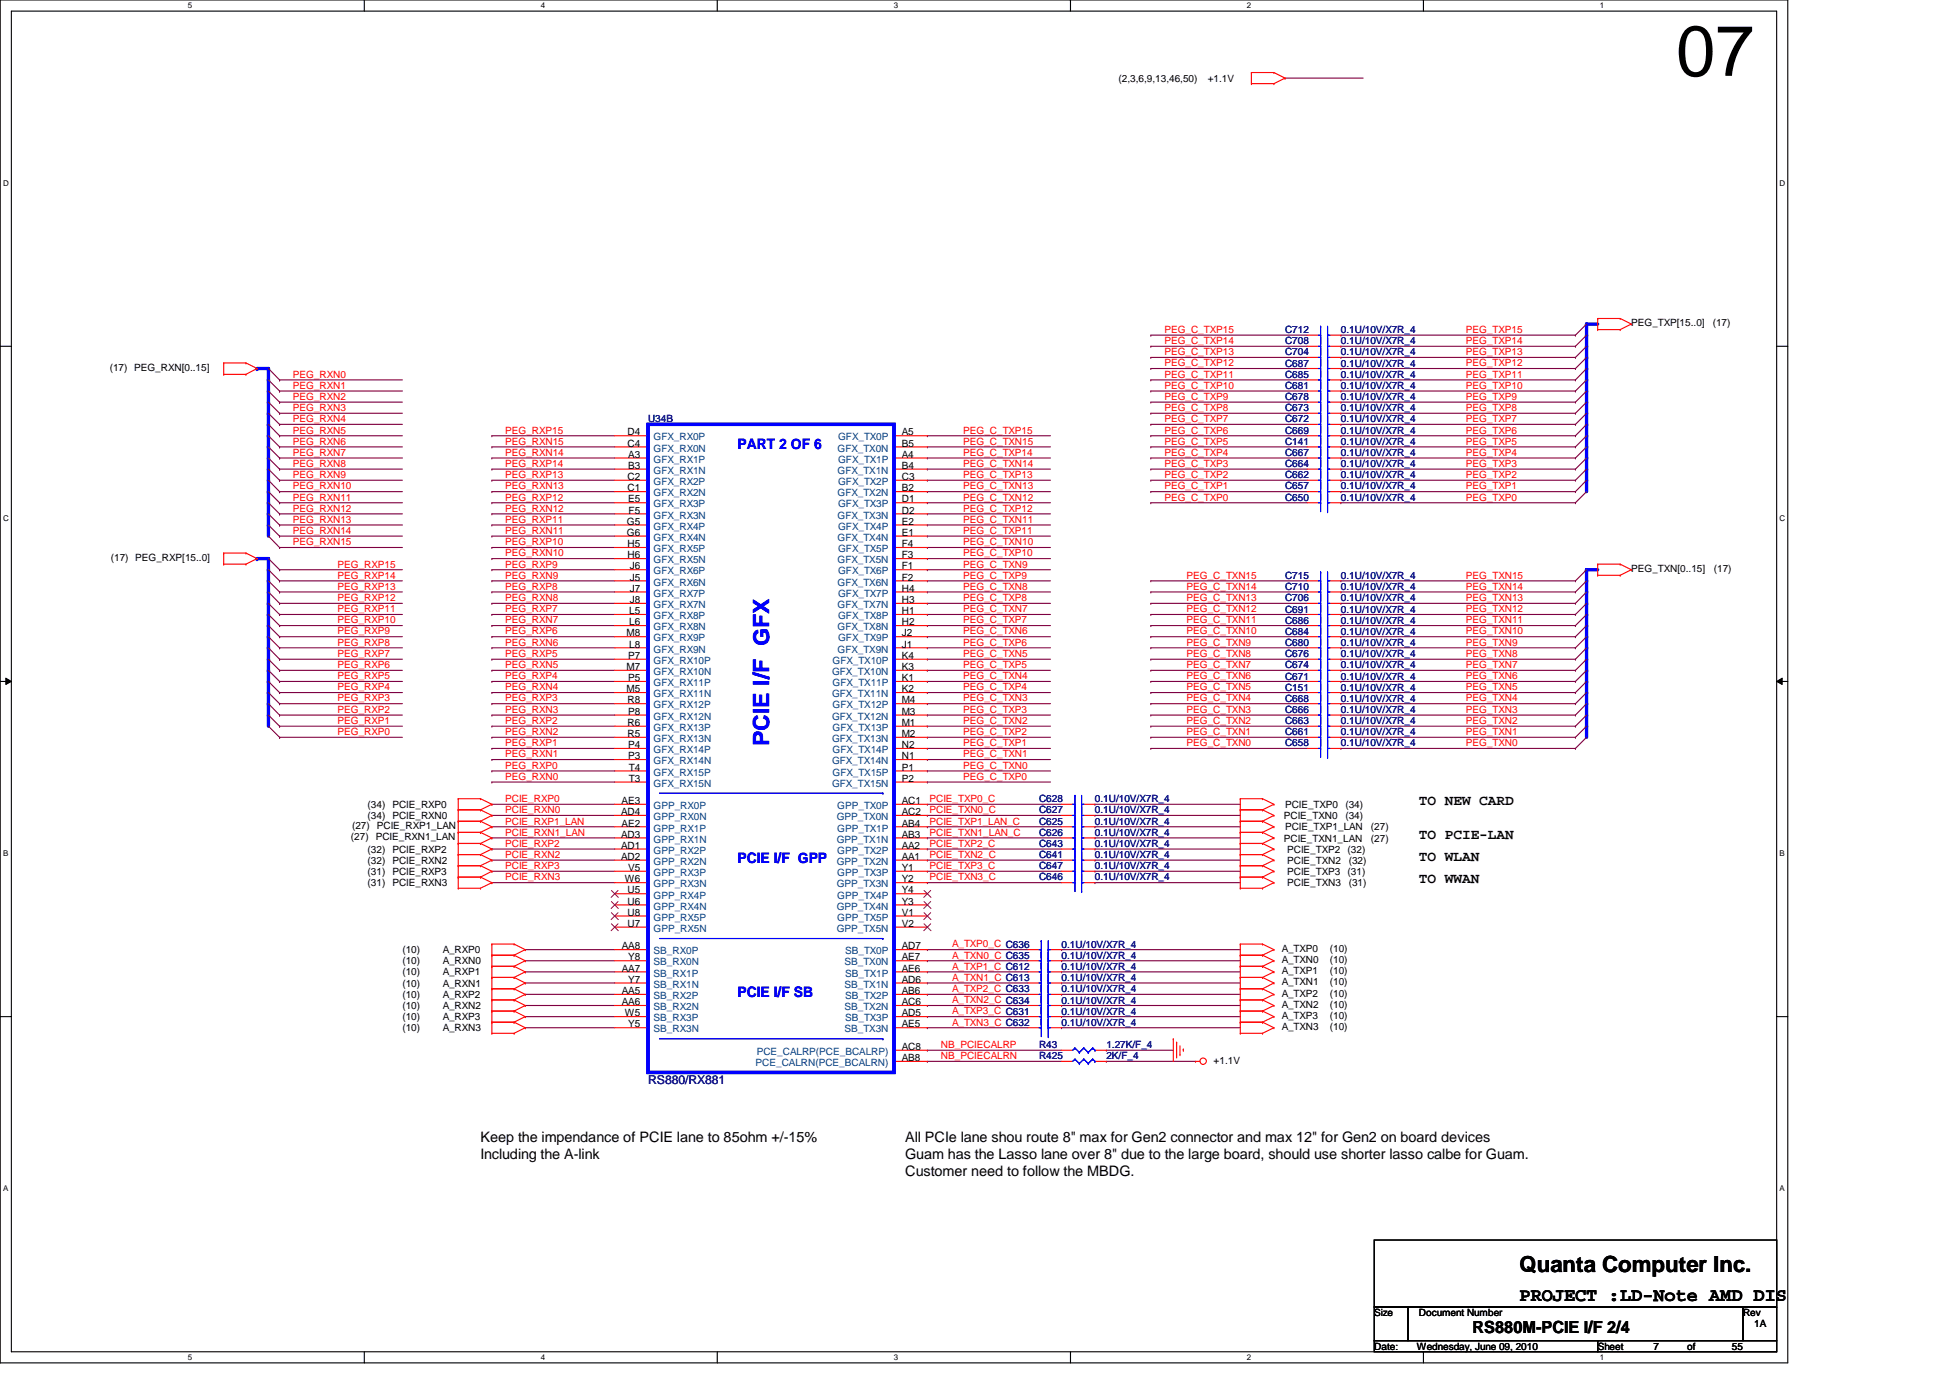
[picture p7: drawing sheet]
<svg xmlns="http://www.w3.org/2000/svg" width="297mm" height="210mm" viewBox="0 0 297 210" stroke-linecap="round" stroke-linejoin="round" font-family="sans-serif">
<defs><g id="words">
<text font-size="10.9" x="255.3" y="11.6">07</text>
<text font-size="3.4" fill="#00f" x="117.2" y="113.7" transform="rotate(-90 117.2 113.7)">PCIE I/F GFX</text>
<text font-size="3.4" x="231.5" y="193.8">Quanta Computer Inc.</text>
<text font-size="2.9" x="231.5" y="198.1">PROJECT :LD-Note AMD DIS</text>
<text font-size="2.5" x="224.3" y="203">RS880M-PCIE I/F 2/4</text>
<g font-size="2.2" fill="#00f">
<text x="112.3" y="68.5">PART 2 OF 6</text>
<text x="112.3" y="131.4">PCIE I/F GPP</text>
<text x="112.3" y="151.8">PCIE I/F SB</text>
</g>
<g font-size="2.2">
<text x="216.2" y="122.6">TO NEW CARD</text>
<text x="216.2" y="131.1">TO WLAN</text>
<text x="216.2" y="127.8">TO PCIE-LAN</text>
<text x="216.2" y="134.5">TO WWAN</text>
<text x="73.2" y="173.9">Keep the impendance of PCIE lane to 85ohm +/-15%</text>
<text x="137.9" y="173.9">All PCIe lane shou route 8&quot; max for Gen2 connector and max 12&quot; for Gen2 on board devices</text>
<text x="73.2" y="176.5">Including the A-link</text>
<text x="137.9" y="176.5">Guam has the Lasso lane over 8&quot; due to the large board, should use shorter lasso calbe for Guam.</text>
<text x="137.9" y="179.2">Customer need to follow the MBDG.</text>
</g>
<text font-size="1.9" fill="#000080" x="98.7" y="165.1">RS880/RX881</text>
<g font-size="1.5">
<text x="170.4" y="12.4">(2,3,6,9,13,46,50)</text>
<text x="184" y="12.4">+1.1V</text>
<text x="248.5" y="49.7">PEG_TXP[15..0]</text>
<text x="260.9" y="49.7">(17)</text>
<text x="16.7" y="56.5">(17) PEG_RXN[0..15]</text>
<text x="95.6" y="66.3">D4</text>
<text x="95.6" y="68">C4</text>
<text x="95.7" y="71.4">B3</text>
<text x="95.7" y="69.7">A3</text>
<text x="137.4" y="66.3">A5</text>
<text x="137.4" y="68">B5</text>
<text x="137.4" y="69.7">A4</text>
<text x="137.4" y="71.4">B4</text>
<text x="95.6" y="73.1">C2</text>
<text x="95.6" y="74.8">C1</text>
<text x="95.7" y="76.5">E5</text>
<text x="137.4" y="73.1">C3</text>
<text x="137.4" y="74.8">B2</text>
<text x="137.4" y="76.5">D1</text>
<text x="95.5" y="79.9">G5</text>
<text x="95.5" y="81.6">G6</text>
<text x="95.6" y="83.4">H5</text>
<text x="95.8" y="78.2">F5</text>
<text x="137.4" y="78.2">D2</text>
<text x="137.4" y="79.9">E2</text>
<text x="137.4" y="81.6">E1</text>
<text x="137.4" y="83.4">F4</text>
<text x="16.9" y="85.5">(17) PEG_RXP[15..0]</text>
<text x="95.6" y="85">H6</text>
<text x="95.9" y="86.7">J6</text>
<text x="95.9" y="88.4">J5</text>
<text x="137.4" y="85">F3</text>
<text x="137.4" y="86.7">F1</text>
<text x="137.4" y="88.4">F2</text>
<text x="248.5" y="87.2">PEG_TXN[0..15]</text>
<text x="261.1" y="87.2">(17)</text>
<text x="95.8" y="93.6">L5</text>
<text x="95.8" y="95.2">L6</text>
<text x="95.9" y="90.1">J7</text>
<text x="95.9" y="91.9">J8</text>
<text x="137.4" y="90.1">H4</text>
<text x="137.4" y="91.9">H3</text>
<text x="137.4" y="93.6">H1</text>
<text x="137.4" y="95.2">H2</text>
<text x="95.5" y="96.9">M8</text>
<text x="95.7" y="100.4">P7</text>
<text x="95.8" y="98.6">L8</text>
<text x="137.4" y="96.9">J2</text>
<text x="137.4" y="98.6">J1</text>
<text x="137.4" y="100.4">K4</text>
<text x="95.5" y="102.1">M7</text>
<text x="95.5" y="105.5">M5</text>
<text x="95.6" y="107.1">R8</text>
<text x="95.7" y="103.8">P5</text>
<text x="137.4" y="102.1">K3</text>
<text x="137.4" y="103.8">K1</text>
<text x="137.4" y="105.5">K2</text>
<text x="137.4" y="107.1">M4</text>
<text x="95.6" y="110.6">R6</text>
<text x="95.6" y="112.3">R5</text>
<text x="95.7" y="108.9">P8</text>
<text x="95.7" y="114">P4</text>
<text x="137.4" y="108.9">M3</text>
<text x="137.4" y="110.6">M1</text>
<text x="137.4" y="112.3">M2</text>
<text x="137.4" y="114">N2</text>
<text x="95.7" y="115.7">P3</text>
<text x="95.8" y="117.4">T4</text>
<text x="95.8" y="119.1">T3</text>
<text x="137.4" y="115.7">N1</text>
<text x="137.4" y="117.4">P1</text>
<text x="137.4" y="119.1">P2</text>
<text x="56" y="124.8">(34) PCIE_RXN0</text>
<text x="56" y="123.1">(34) PCIE_RXP0</text>
<text x="94.6" y="124.2">AD4</text>
<text x="94.7" y="122.5">AE3</text>
<text x="94.7" y="125.9">AE2</text>
<text x="137.4" y="122.5">AC1</text>
<text x="137.4" y="124.2">AC2</text>
<text x="137.4" y="125.9">AB4</text>
<text x="195.6" y="124.8">PCIE_TXN0</text>
<text x="195.7" y="123.1">PCIE_TXP0</text>
<text x="204.9" y="124.8">(34)</text>
<text x="204.9" y="123.1">(34)</text>
<text x="53.5" y="128">(27) PCIE_RXN1_LAN</text>
<text x="53.6" y="126.3">(27) PCIE_RXP1_LAN</text>
<text x="56" y="131.6">(32) PCIE_RXN2</text>
<text x="56" y="129.9">(32) PCIE_RXP2</text>
<text x="94.6" y="129.3">AD1</text>
<text x="94.6" y="131">AD2</text>
<text x="94.6" y="127.6">AD3</text>
<text x="137.4" y="129.3">AA2</text>
<text x="137.4" y="131">AA1</text>
<text x="137.4" y="127.6">AB3</text>
<text x="195.6" y="128.2">PCIE_TXN1_LAN</text>
<text x="195.7" y="126.5">PCIE_TXP1_LAN</text>
<text x="196.1" y="129.9">PCIE_TXP2</text>
<text x="196.1" y="131.6">PCIE_TXN2</text>
<text x="205.3" y="129.9">(32)</text>
<text x="205.4" y="131.6">(32)</text>
<text x="208.8" y="126.5">(27)</text>
<text x="208.8" y="128.2">(27)</text>
<text x="56" y="135">(31) PCIE_RXN3</text>
<text x="56" y="133.3">(31) PCIE_RXP3</text>
<text x="95.2" y="134.4">W6</text>
<text x="95.6" y="136.1">U5</text>
<text x="95.6" y="137.8">U6</text>
<text x="95.7" y="132.7">V5</text>
<text x="137.4" y="132.7">Y1</text>
<text x="137.4" y="134.4">Y2</text>
<text x="137.4" y="136.1">Y4</text>
<text x="137.4" y="137.8">Y3</text>
<text x="196.1" y="133.3">PCIE_TXP3</text>
<text x="196.1" y="135">PCIE_TXN3</text>
<text x="205.3" y="133.3">(31)</text>
<text x="205.4" y="135">(31)</text>
<text x="95.6" y="139.5">U8</text>
<text x="95.6" y="141.2">U7</text>
<text x="137.4" y="139.5">V1</text>
<text x="137.4" y="141.2">V2</text>
<text x="61.3" y="145.2">(10)</text>
<text x="61.3" y="146.9">(10)</text>
<text x="61.3" y="148.6">(10)</text>
<text x="67.4" y="145.2">A_RXP0</text>
<text x="67.4" y="146.9">A_RXN0</text>
<text x="67.4" y="148.6">A_RXP1</text>
<text x="94.7" y="144.6">AA8</text>
<text x="94.7" y="148">AA7</text>
<text x="95.7" y="146.3">Y8</text>
<text x="95.7" y="149.7">Y7</text>
<text x="137.4" y="144.6">AD7</text>
<text x="137.4" y="146.3">AE7</text>
<text x="137.4" y="148">AE6</text>
<text x="137.4" y="149.7">AD6</text>
<text x="195.2" y="148.4">A_TXP1</text>
<text x="195.2" y="146.7">A_TXN0</text>
<text x="195.2" y="145">A_TXP0</text>
<text x="202.6" y="148.4">(10)</text>
<text x="202.6" y="146.7">(10)</text>
<text x="202.6" y="145">(10)</text>
<text x="61.3" y="150.3">(10)</text>
<text x="61.3" y="152">(10)</text>
<text x="61.3" y="153.7">(10)</text>
<text x="61.3" y="155.4">(10)</text>
<text x="67.4" y="150.3">A_RXN1</text>
<text x="67.4" y="152">A_RXP2</text>
<text x="67.4" y="153.7">A_RXN2</text>
<text x="67.4" y="155.4">A_RXP3</text>
<text x="94.7" y="151.4">AA5</text>
<text x="94.7" y="153.1">AA6</text>
<text x="95.2" y="154.8">W5</text>
<text x="137.4" y="154.8">AD5</text>
<text x="137.4" y="153.1">AC6</text>
<text x="137.4" y="151.4">AB6</text>
<text x="195.2" y="150.1">A_TXN1</text>
<text x="195.2" y="153.5">A_TXN2</text>
<text x="195.2" y="151.8">A_TXP2</text>
<text x="195.2" y="155.2">A_TXP3</text>
<text x="202.6" y="150.1">(10)</text>
<text x="202.6" y="153.5">(10)</text>
<text x="202.6" y="151.8">(10)</text>
<text x="202.6" y="155.2">(10)</text>
<text x="61.3" y="157.1">(10)</text>
<text x="67.4" y="157.1">A_RXN3</text>
<text x="95.7" y="156.5">Y5</text>
<text x="137.4" y="156.5">AE5</text>
<text x="137.4" y="159.9">AC8</text>
<text x="137.4" y="161.6">AB8</text>
<text x="195.2" y="156.9">A_TXN3</text>
<text x="202.6" y="156.9">(10)</text>
<text x="184.9" y="162.1">+1.1V</text>
<text x="209.3" y="200.5">Size</text>
<text x="216.2" y="200.5">Document Number</text>
<text x="265.5" y="200.5">Rev</text>
<text x="267.2" y="202.2">1A</text>
<text x="209.3" y="205.6">Date:</text>
<text x="215.8" y="205.6">Wednesday, June 09, 2010</text>
<text x="243.4" y="205.6">Sheet</text>
<text x="251.9" y="205.6">7</text>
<text x="257" y="205.6">of</text>
<text x="263.8" y="205.6">55</text>
</g>
<g font-size="1.5" fill="#f00">
<text x="177.4" y="50.7">PEG_C_TXP15</text>
<text x="177.4" y="52.4">PEG_C_TXP14</text>
<text x="223.3" y="52.4">PEG_TXP14</text>
<text x="223.3" y="50.7">PEG_TXP15</text>
<text x="44.6" y="57.5">PEG_RXN0</text>
<text x="44.6" y="59.2">PEG_RXN1</text>
<text x="177.4" y="55.8">PEG_C_TXP12</text>
<text x="177.4" y="54.1">PEG_C_TXP13</text>
<text x="177.4" y="57.5">PEG_C_TXP11</text>
<text x="177.4" y="59.2">PEG_C_TXP10</text>
<text x="223.3" y="55.8">PEG_TXP12</text>
<text x="223.3" y="54.1">PEG_TXP13</text>
<text x="223.3" y="59.2">PEG_TXP10</text>
<text x="223.3" y="57.5">PEG_TXP11</text>
<text x="44.6" y="64.3">PEG_RXN4</text>
<text x="44.6" y="60.9">PEG_RXN2</text>
<text x="44.6" y="62.6">PEG_RXN3</text>
<text x="177.4" y="60.9">PEG_C_TXP9</text>
<text x="177.4" y="62.6">PEG_C_TXP8</text>
<text x="177.4" y="64.3">PEG_C_TXP7</text>
<text x="223.3" y="64.3">PEG_TXP7</text>
<text x="223.3" y="62.6">PEG_TXP8</text>
<text x="223.3" y="60.9">PEG_TXP9</text>
<text x="44.6" y="66">PEG_RXN5</text>
<text x="44.6" y="69.4">PEG_RXN7</text>
<text x="44.6" y="67.7">PEG_RXN6</text>
<text x="44.6" y="71.1">PEG_RXN8</text>
<text x="77" y="69.4">PEG_RXN14</text>
<text x="77" y="66">PEG_RXP15</text>
<text x="77" y="67.7">PEG_RXN15</text>
<text x="77" y="71.1">PEG_RXP14</text>
<text x="146.7" y="69.4">PEG_C_TXP14</text>
<text x="146.7" y="66">PEG_C_TXP15</text>
<text x="146.7" y="71.1">PEG_C_TXN14</text>
<text x="146.7" y="67.7">PEG_C_TXN15</text>
<text x="177.4" y="66">PEG_C_TXP6</text>
<text x="177.4" y="71.1">PEG_C_TXP3</text>
<text x="177.4" y="67.7">PEG_C_TXP5</text>
<text x="177.4" y="69.4">PEG_C_TXP4</text>
<text x="223.3" y="71.1">PEG_TXP3</text>
<text x="223.3" y="69.4">PEG_TXP4</text>
<text x="223.3" y="67.7">PEG_TXP5</text>
<text x="223.3" y="66">PEG_TXP6</text>
<text x="44.6" y="77.9">PEG_RXN12</text>
<text x="44.6" y="72.8">PEG_RXN9</text>
<text x="44.6" y="76.2">PEG_RXN11</text>
<text x="44.6" y="74.5">PEG_RXN10</text>
<text x="77" y="76.2">PEG_RXP12</text>
<text x="77" y="72.8">PEG_RXP13</text>
<text x="77" y="74.5">PEG_RXN13</text>
<text x="77" y="77.9">PEG_RXN12</text>
<text x="146.7" y="76.2">PEG_C_TXN12</text>
<text x="146.7" y="72.8">PEG_C_TXP13</text>
<text x="146.7" y="77.9">PEG_C_TXP12</text>
<text x="146.7" y="74.5">PEG_C_TXN13</text>
<text x="177.4" y="76.2">PEG_C_TXP0</text>
<text x="177.4" y="72.8">PEG_C_TXP2</text>
<text x="177.4" y="74.5">PEG_C_TXP1</text>
<text x="223.3" y="74.5">PEG_TXP1</text>
<text x="223.3" y="72.8">PEG_TXP2</text>
<text x="223.3" y="76.2">PEG_TXP0</text>
<text x="44.6" y="79.6">PEG_RXN13</text>
<text x="44.6" y="81.3">PEG_RXN14</text>
<text x="44.6" y="83.1">PEG_RXN15</text>
<text x="77" y="83.1">PEG_RXP10</text>
<text x="77" y="79.6">PEG_RXP11</text>
<text x="77" y="81.3">PEG_RXN11</text>
<text x="146.7" y="83.1">PEG_C_TXN10</text>
<text x="146.7" y="79.6">PEG_C_TXN11</text>
<text x="146.7" y="81.3">PEG_C_TXP11</text>
<text x="51.4" y="88.1">PEG_RXP14</text>
<text x="51.4" y="89.8">PEG_RXP13</text>
<text x="51.4" y="86.4">PEG_RXP15</text>
<text x="77" y="86.4">PEG_RXP9</text>
<text x="77" y="89.8">PEG_RXP8</text>
<text x="77" y="84.8">PEG_RXN10</text>
<text x="77" y="88.1">PEG_RXN9</text>
<text x="146.7" y="86.4">PEG_C_TXN9</text>
<text x="146.7" y="89.8">PEG_C_TXN8</text>
<text x="146.7" y="88.1">PEG_C_TXP9</text>
<text x="146.7" y="84.8">PEG_C_TXP10</text>
<text x="180.8" y="89.8">PEG_C_TXN14</text>
<text x="180.8" y="88.1">PEG_C_TXN15</text>
<text x="223.3" y="89.8">PEG_TXN14</text>
<text x="223.3" y="88.1">PEG_TXN15</text>
<text x="51.4" y="95">PEG_RXP10</text>
<text x="51.4" y="93.3">PEG_RXP11</text>
<text x="51.4" y="91.6">PEG_RXP12</text>
<text x="77" y="93.3">PEG_RXP7</text>
<text x="77" y="91.6">PEG_RXN8</text>
<text x="77" y="95">PEG_RXN7</text>
<text x="146.7" y="93.3">PEG_C_TXN7</text>
<text x="146.7" y="95">PEG_C_TXP7</text>
<text x="146.7" y="91.6">PEG_C_TXP8</text>
<text x="180.8" y="93.3">PEG_C_TXN12</text>
<text x="180.8" y="91.6">PEG_C_TXN13</text>
<text x="180.8" y="95">PEG_C_TXN11</text>
<text x="223.3" y="91.6">PEG_TXN13</text>
<text x="223.3" y="95">PEG_TXN11</text>
<text x="223.3" y="93.3">PEG_TXN12</text>
<text x="51.4" y="96.6">PEG_RXP9</text>
<text x="51.4" y="101.8">PEG_RXP6</text>
<text x="51.4" y="100.1">PEG_RXP7</text>
<text x="51.4" y="98.3">PEG_RXP8</text>
<text x="77" y="100.1">PEG_RXP5</text>
<text x="77" y="96.6">PEG_RXP6</text>
<text x="77" y="98.3">PEG_RXN6</text>
<text x="77" y="101.8">PEG_RXN5</text>
<text x="146.7" y="100.1">PEG_C_TXN5</text>
<text x="146.7" y="96.6">PEG_C_TXN6</text>
<text x="146.7" y="101.8">PEG_C_TXP5</text>
<text x="146.7" y="98.3">PEG_C_TXP6</text>
<text x="180.8" y="98.3">PEG_C_TXN9</text>
<text x="180.8" y="101.8">PEG_C_TXN7</text>
<text x="180.8" y="100.1">PEG_C_TXN8</text>
<text x="180.8" y="96.6">PEG_C_TXN10</text>
<text x="223.3" y="98.3">PEG_TXN9</text>
<text x="223.3" y="96.6">PEG_TXN10</text>
<text x="223.3" y="101.8">PEG_TXN7</text>
<text x="223.3" y="100.1">PEG_TXN8</text>
<text x="51.4" y="106.8">PEG_RXP3</text>
<text x="51.4" y="105.2">PEG_RXP4</text>
<text x="51.4" y="103.5">PEG_RXP5</text>
<text x="77" y="106.8">PEG_RXP3</text>
<text x="77" y="103.5">PEG_RXP4</text>
<text x="77" y="105.2">PEG_RXN4</text>
<text x="146.7" y="106.8">PEG_C_TXN3</text>
<text x="146.7" y="103.5">PEG_C_TXN4</text>
<text x="146.7" y="105.2">PEG_C_TXP4</text>
<text x="180.8" y="103.5">PEG_C_TXN6</text>
<text x="180.8" y="105.2">PEG_C_TXN5</text>
<text x="180.8" y="106.8">PEG_C_TXN4</text>
<text x="223.3" y="103.5">PEG_TXN6</text>
<text x="223.3" y="106.8">PEG_TXN4</text>
<text x="223.3" y="105.2">PEG_TXN5</text>
<text x="51.4" y="112">PEG_RXP0</text>
<text x="51.4" y="110.3">PEG_RXP1</text>
<text x="51.4" y="108.6">PEG_RXP2</text>
<text x="77" y="113.7">PEG_RXP1</text>
<text x="77" y="110.3">PEG_RXP2</text>
<text x="77" y="112">PEG_RXN2</text>
<text x="77" y="108.6">PEG_RXN3</text>
<text x="146.7" y="113.7">PEG_C_TXP1</text>
<text x="146.7" y="110.3">PEG_C_TXN2</text>
<text x="146.7" y="112">PEG_C_TXP2</text>
<text x="146.7" y="108.6">PEG_C_TXP3</text>
<text x="180.8" y="113.7">PEG_C_TXN0</text>
<text x="180.8" y="108.6">PEG_C_TXN3</text>
<text x="180.8" y="110.3">PEG_C_TXN2</text>
<text x="180.8" y="112">PEG_C_TXN1</text>
<text x="223.3" y="112">PEG_TXN1</text>
<text x="223.3" y="113.7">PEG_TXN0</text>
<text x="223.3" y="108.6">PEG_TXN3</text>
<text x="223.3" y="110.3">PEG_TXN2</text>
<text x="77" y="117.1">PEG_RXP0</text>
<text x="77" y="115.4">PEG_RXN1</text>
<text x="77" y="118.8">PEG_RXN0</text>
<text x="146.7" y="117.1">PEG_C_TXN0</text>
<text x="146.7" y="118.8">PEG_C_TXP0</text>
<text x="146.7" y="115.4">PEG_C_TXN1</text>
<text x="77" y="125.6">PCIE_RXP1_LAN</text>
<text x="77" y="123.9">PCIE_RXN0</text>
<text x="77" y="122.2">PCIE_RXP0</text>
<text x="141.6" y="125.6">PCIE_TXP1_LAN_C</text>
<text x="141.6" y="123.9">PCIE_TXN0_C</text>
<text x="141.6" y="122.2">PCIE_TXP0_C</text>
<text x="77" y="127.3">PCIE_RXN1_LAN</text>
<text x="77" y="129">PCIE_RXP2</text>
<text x="77" y="130.7">PCIE_RXN2</text>
<text x="141.6" y="127.3">PCIE_TXN1_LAN_C</text>
<text x="141.6" y="130.7">PCIE_TXN2_C</text>
<text x="141.6" y="129">PCIE_TXP2_C</text>
<text x="77" y="132.4">PCIE_RXP3</text>
<text x="77" y="134.1">PCIE_RXN3</text>
<text x="141.6" y="134.1">PCIE_TXN3_C</text>
<text x="141.6" y="132.4">PCIE_TXP3_C</text>
<text x="145" y="146">A_TXN0_C C635</text>
<text x="145" y="144.3">A_TXP0_C C636</text>
<text x="145" y="147.7">A_TXP1_C C612</text>
<text x="145" y="149.4">A_TXN1_C C613</text>
<text x="145" y="154.5">A_TXP3_C C631</text>
<text x="145" y="152.8">A_TXN2_C C634</text>
<text x="145" y="151.1">A_TXP2_C C633</text>
<text x="143.3" y="161.3">NB_PCIECALRN</text>
<text x="143.3" y="159.6">NB_PCIECALRP</text>
<text x="145" y="156.2">A_TXN3_C C632</text>
</g>
<g font-size="1.5" fill="#000080">
<text x="195.7" y="50.8">C712</text>
<text x="195.7" y="52.5">C708</text>
<text x="204.3" y="50.8">0.1U/10V/X7R_4</text>
<text x="204.3" y="52.5">0.1U/10V/X7R_4</text>
<text x="195.7" y="55.8">C687</text>
<text x="195.7" y="54.1">C704</text>
<text x="195.7" y="59.3">C681</text>
<text x="195.7" y="57.5">C685</text>
<text x="204.3" y="55.8">0.1U/10V/X7R_4</text>
<text x="204.3" y="54.1">0.1U/10V/X7R_4</text>
<text x="204.3" y="59.3">0.1U/10V/X7R_4</text>
<text x="204.3" y="57.5">0.1U/10V/X7R_4</text>
<text x="98.7" y="64.3">U34B</text>
<text x="195.7" y="61">C678</text>
<text x="195.7" y="64.3">C672</text>
<text x="195.7" y="62.7">C673</text>
<text x="204.3" y="61">0.1U/10V/X7R_4</text>
<text x="204.3" y="64.3">0.1U/10V/X7R_4</text>
<text x="204.3" y="62.7">0.1U/10V/X7R_4</text>
<text x="195.7" y="71.2">C664</text>
<text x="195.7" y="66">C669</text>
<text x="195.7" y="69.5">C667</text>
<text x="195.7" y="67.8">C141</text>
<text x="204.3" y="71.2">0.1U/10V/X7R_4</text>
<text x="204.3" y="66">0.1U/10V/X7R_4</text>
<text x="204.3" y="69.5">0.1U/10V/X7R_4</text>
<text x="204.3" y="67.8">0.1U/10V/X7R_4</text>
<text x="195.7" y="76.3">C650</text>
<text x="195.7" y="74.5">C657</text>
<text x="195.7" y="72.9">C662</text>
<text x="204.3" y="76.3">0.1U/10V/X7R_4</text>
<text x="204.3" y="74.5">0.1U/10V/X7R_4</text>
<text x="204.3" y="72.9">0.1U/10V/X7R_4</text>
<text x="195.7" y="88.2">C715</text>
<text x="195.7" y="89.9">C710</text>
<text x="204.3" y="88.2">0.1U/10V/X7R_4</text>
<text x="204.3" y="89.9">0.1U/10V/X7R_4</text>
<text x="195.7" y="93.3">C691</text>
<text x="195.7" y="91.6">C706</text>
<text x="195.7" y="95">C686</text>
<text x="204.3" y="93.3">0.1U/10V/X7R_4</text>
<text x="204.3" y="91.6">0.1U/10V/X7R_4</text>
<text x="204.3" y="95">0.1U/10V/X7R_4</text>
<text x="195.7" y="96.7">C684</text>
<text x="195.7" y="100.1">C676</text>
<text x="195.7" y="98.4">C680</text>
<text x="195.7" y="101.8">C674</text>
<text x="204.3" y="96.7">0.1U/10V/X7R_4</text>
<text x="204.3" y="100.1">0.1U/10V/X7R_4</text>
<text x="204.3" y="98.4">0.1U/10V/X7R_4</text>
<text x="204.3" y="101.8">0.1U/10V/X7R_4</text>
<text x="195.7" y="105.2">C151</text>
<text x="195.7" y="103.5">C671</text>
<text x="195.7" y="106.9">C668</text>
<text x="204.3" y="105.2">0.1U/10V/X7R_4</text>
<text x="204.3" y="103.5">0.1U/10V/X7R_4</text>
<text x="204.3" y="106.9">0.1U/10V/X7R_4</text>
<text x="195.7" y="108.6">C666</text>
<text x="195.7" y="110.3">C663</text>
<text x="195.7" y="113.7">C658</text>
<text x="195.7" y="112">C661</text>
<text x="204.3" y="108.6">0.1U/10V/X7R_4</text>
<text x="204.3" y="110.3">0.1U/10V/X7R_4</text>
<text x="204.3" y="113.7">0.1U/10V/X7R_4</text>
<text x="204.3" y="112">0.1U/10V/X7R_4</text>
<text x="158.3" y="123.9">C627</text>
<text x="158.3" y="122.2">C628</text>
<text x="158.3" y="125.6">C625</text>
<text x="166.8" y="123.9">0.1U/10V/X7R_4</text>
<text x="166.8" y="122.2">0.1U/10V/X7R_4</text>
<text x="166.8" y="125.6">0.1U/10V/X7R_4</text>
<text x="158.3" y="130.7">C641</text>
<text x="158.3" y="129">C643</text>
<text x="158.3" y="127.3">C626</text>
<text x="166.8" y="130.7">0.1U/10V/X7R_4</text>
<text x="166.8" y="129">0.1U/10V/X7R_4</text>
<text x="166.8" y="127.3">0.1U/10V/X7R_4</text>
<text x="158.3" y="132.4">C647</text>
<text x="158.3" y="134.1">C646</text>
<text x="166.8" y="132.4">0.1U/10V/X7R_4</text>
<text x="166.8" y="134.1">0.1U/10V/X7R_4</text>
<text x="161.7" y="149.4">0.1U/10V/X7R_4</text>
<text x="161.7" y="146">0.1U/10V/X7R_4</text>
<text x="161.7" y="147.7">0.1U/10V/X7R_4</text>
<text x="161.7" y="144.4">0.1U/10V/X7R_4</text>
<text x="161.7" y="151.1">0.1U/10V/X7R_4</text>
<text x="161.7" y="154.6">0.1U/10V/X7R_4</text>
<text x="161.7" y="152.9">0.1U/10V/X7R_4</text>
<text x="158.3" y="161.4">R425</text>
<text x="158.3" y="159.6">R43</text>
<text x="161.7" y="156.3">0.1U/10V/X7R_4</text>
<text x="168.5" y="161.4">2K/F_4</text>
<text x="168.5" y="159.6">1.27K/F_4</text>
</g>
<g font-size="1.5" fill="#004080">
<text x="99.6" y="67.1">GFX_RX0P</text>
<text x="99.6" y="68.8">GFX_RX0N</text>
<text x="99.6" y="70.5">GFX_RX1P</text>
<text x="127.6" y="68.8">GFX_TX0N</text>
<text x="127.7" y="67.1">GFX_TX0P</text>
<text x="127.7" y="70.5">GFX_TX1P</text>
<text x="99.6" y="72.2">GFX_RX1N</text>
<text x="99.6" y="73.9">GFX_RX2P</text>
<text x="99.6" y="75.6">GFX_RX2N</text>
<text x="99.6" y="77.3">GFX_RX3P</text>
<text x="127.6" y="72.2">GFX_TX1N</text>
<text x="127.6" y="75.6">GFX_TX2N</text>
<text x="127.7" y="73.9">GFX_TX2P</text>
<text x="127.7" y="77.3">GFX_TX3P</text>
<text x="99.6" y="79">GFX_RX3N</text>
<text x="99.6" y="80.7">GFX_RX4P</text>
<text x="99.6" y="82.4">GFX_RX4N</text>
<text x="127.6" y="79">GFX_TX3N</text>
<text x="127.6" y="82.4">GFX_TX4N</text>
<text x="127.7" y="80.7">GFX_TX4P</text>
<text x="99.6" y="84.1">GFX_RX5P</text>
<text x="99.6" y="85.8">GFX_RX5N</text>
<text x="99.6" y="87.5">GFX_RX6P</text>
<text x="99.6" y="89.2">GFX_RX6N</text>
<text x="127.6" y="85.8">GFX_TX5N</text>
<text x="127.6" y="89.2">GFX_TX6N</text>
<text x="127.7" y="84.1">GFX_TX5P</text>
<text x="127.7" y="87.5">GFX_TX6P</text>
<text x="99.6" y="90.9">GFX_RX7P</text>
<text x="99.6" y="92.6">GFX_RX7N</text>
<text x="99.6" y="94.3">GFX_RX8P</text>
<text x="127.6" y="92.6">GFX_TX7N</text>
<text x="127.7" y="90.9">GFX_TX7P</text>
<text x="127.7" y="94.3">GFX_TX8P</text>
<text x="99.6" y="96">GFX_RX8N</text>
<text x="99.6" y="97.7">GFX_RX9P</text>
<text x="99.6" y="99.4">GFX_RX9N</text>
<text x="99.6" y="101.1">GFX_RX10P</text>
<text x="126.8" y="101.1">GFX_TX10P</text>
<text x="127.6" y="96">GFX_TX8N</text>
<text x="127.6" y="99.4">GFX_TX9N</text>
<text x="127.7" y="97.7">GFX_TX9P</text>
<text x="99.6" y="102.8">GFX_RX10N</text>
<text x="99.6" y="104.5">GFX_RX11P</text>
<text x="99.6" y="106.2">GFX_RX11N</text>
<text x="99.6" y="107.9">GFX_RX12P</text>
<text x="126.7" y="102.8">GFX_TX10N</text>
<text x="126.7" y="106.2">GFX_TX11N</text>
<text x="126.8" y="104.5">GFX_TX11P</text>
<text x="126.8" y="107.9">GFX_TX12P</text>
<text x="99.6" y="109.6">GFX_RX12N</text>
<text x="99.6" y="111.3">GFX_RX13P</text>
<text x="99.6" y="113">GFX_RX13N</text>
<text x="126.7" y="109.6">GFX_TX12N</text>
<text x="126.7" y="113">GFX_TX13N</text>
<text x="126.8" y="111.3">GFX_TX13P</text>
<text x="99.6" y="114.7">GFX_RX14P</text>
<text x="99.6" y="116.4">GFX_RX14N</text>
<text x="99.6" y="118.2">GFX_RX15P</text>
<text x="99.6" y="119.8">GFX_RX15N</text>
<text x="126.7" y="116.4">GFX_TX14N</text>
<text x="126.7" y="119.8">GFX_TX15N</text>
<text x="126.8" y="114.7">GFX_TX14P</text>
<text x="126.8" y="118.2">GFX_TX15P</text>
<text x="99.6" y="123.2">GPP_RX0P</text>
<text x="99.6" y="124.9">GPP_RX0N</text>
<text x="127.5" y="124.9">GPP_TX0N</text>
<text x="127.5" y="123.2">GPP_TX0P</text>
<text x="99.6" y="130">GPP_RX2P</text>
<text x="99.6" y="131.7">GPP_RX2N</text>
<text x="99.6" y="126.7">GPP_RX1P</text>
<text x="99.6" y="128.4">GPP_RX1N</text>
<text x="127.5" y="131.7">GPP_TX2N</text>
<text x="127.5" y="128.4">GPP_TX1N</text>
<text x="127.5" y="130">GPP_TX2P</text>
<text x="127.5" y="126.7">GPP_TX1P</text>
<text x="99.6" y="133.4">GPP_RX3P</text>
<text x="99.6" y="135.2">GPP_RX3N</text>
<text x="99.6" y="136.9">GPP_RX4P</text>
<text x="127.5" y="135.2">GPP_TX3N</text>
<text x="127.5" y="133.4">GPP_TX3P</text>
<text x="127.5" y="136.9">GPP_TX4P</text>
<text x="99.6" y="138.6">GPP_RX4N</text>
<text x="99.6" y="140.3">GPP_RX5P</text>
<text x="99.6" y="141.9">GPP_RX5N</text>
<text x="127.5" y="138.6">GPP_TX4N</text>
<text x="127.5" y="141.9">GPP_TX5N</text>
<text x="127.5" y="140.3">GPP_TX5P</text>
<text x="99.6" y="145.4">SB_RX0P</text>
<text x="99.6" y="147.1">SB_RX0N</text>
<text x="99.6" y="148.8">SB_RX1P</text>
<text x="128.6" y="147.1">SB_TX0N</text>
<text x="128.7" y="145.4">SB_TX0P</text>
<text x="128.7" y="148.8">SB_TX1P</text>
<text x="99.6" y="155.6">SB_RX3P</text>
<text x="99.6" y="150.5">SB_RX1N</text>
<text x="99.6" y="152.2">SB_RX2P</text>
<text x="99.6" y="153.9">SB_RX2N</text>
<text x="128.6" y="150.5">SB_TX1N</text>
<text x="128.6" y="153.9">SB_TX2N</text>
<text x="128.7" y="155.6">SB_TX3P</text>
<text x="128.7" y="152.2">SB_TX2P</text>
<text x="99.6" y="157.3">SB_RX3N</text>
<text x="115.3" y="160.7">PCE_CALRP(PCE_BCALRP)</text>
<text x="128.6" y="157.3">SB_TX3N</text>
<text x="115.1" y="162.4">PCE_CALRN(PCE_BCALRN)</text>
</g>
<g font-size="1.2">
<text x="28.6" y="1.3">5</text>
<text x="82.4" y="1.3">4</text>
<text x="136.1" y="1.3">3</text>
<text x="189.9" y="1.3">2</text>
<text x="243.7" y="1.3">1</text>
<text x=".5" y="28.3">D</text>
<text x="271.1" y="28.3">D</text>
<text x=".5" y="79.4">C</text>
<text x="271.1" y="79.4">C</text>
<text x=".5" y="130.4">B</text>
<text x="271.1" y="130.4">B</text>
<text x=".5" y="181.5">A</text>
<text x="271.1" y="181.5">A</text>
<text x="28.6" y="207.2">5</text>
<text x="82.4" y="207.2">4</text>
<text x="136.1" y="207.2">3</text>
<text x="189.9" y="207.2">2</text>
<text x="243.7" y="207.2">1</text>
</g>
</g></defs>
<path d="M0 0h272.3v207.6h-272.3zM1.7 1.7h268.9v204.2h-268.9z" fill="none" stroke="#000" stroke-width=".17"/>
<g fill="#fff">
<path d="M28.6 .2h.6v1.3h-.6z"/>
<path d="M28.6 206.1h.6v1.3h-.6z"/>
</g>
<path d="M55.5 0v1.7M55.5 205.9v1.7" fill="none" stroke="#000" stroke-width=".17"/>
<g fill="#fff">
<path d="M82.4 .2h.6v1.3h-.6z"/>
<path d="M82.4 206.1h.6v1.3h-.6z"/>
</g>
<path d="M109.3 0v1.7M109.3 205.9v1.7" fill="none" stroke="#000" stroke-width=".17"/>
<g fill="#fff">
<path d="M136.1 .2h.7v1.3h-.7z"/>
<path d="M136.1 206.1h.7v1.3h-.7z"/>
</g>
<path d="M163.1 0v1.7M163.1 205.9v1.7" fill="none" stroke="#000" stroke-width=".17"/>
<g fill="#fff">
<path d="M189.9 .2h.7v1.3h-.7z"/>
<path d="M189.9 206.1h.7v1.3h-.7z"/>
</g>
<path d="M216.8 0v1.7M216.8 205.9v1.7" fill="none" stroke="#000" stroke-width=".17"/>
<g fill="#fff">
<path d="M243.7 .2h.6v1.3h-.6z"/>
<path d="M243.7 206.1h.6v1.3h-.6z"/>
<path d="M.5 27.2h.8v1.4h-.8z"/>
<path d="M271.1 27.2h.8v1.4h-.8z"/>
<path d="M.5 78.3h.8v1.3h-.8z"/>
<path d="M271.1 78.3h.8v1.3h-.8z"/>
</g>
<path d="M0 52.7h1.7M270.6 52.7h1.7" fill="none" stroke="#000" stroke-width=".17"/>
<g fill="#fff">
<path d="M.5 129.3h.7v1.4h-.7z"/>
<path d="M271.1 129.3h.7v1.4h-.7z"/>
</g>
<path d="M0 103.8h1.7M270.6 103.8h1.7" fill="none" stroke="#000" stroke-width=".17"/>
<path d="M.9 103.3l.8 .5-.8 .5zM270.6 103.8l.9-.5v1z" fill="#000"/>
<path d="M.9 103.3l.8 .5-.8 .5zM270.6 103.8l.9-.5v1z" fill="none" stroke="#000" stroke-width=".15"/>
<g fill="#fff">
<path d="M.5 180.4h.7v1.3h-.7z"/>
<path d="M271.1 180.4h.7v1.3h-.7z"/>
</g>
<path d="M0 154.9h1.7M270.6 154.9h1.7" fill="none" stroke="#000" stroke-width=".17"/>
<g fill="none" stroke="#800040" stroke-width=".17">
<path d="M195.7 11.9h.1M195.7 11.9h11.9M141.3 69.8h.1M141.3 80h.1M141.3 76.6h.1M141.3 73.2h.1M141.3 66.4h.1M141.3 71.5h.1M141.3 78.3h.1M141.3 74.9h.1M141.3 68.1h.1M141.3 69.8h18.7"/>
<path d="M141.3 80h18.7M141.3 76.6h18.7M141.3 73.2h18.7M141.3 66.4h18.7M141.3 71.5h18.7M141.3 78.3h18.7M141.3 74.9h18.7M141.3 68.1h18.7M141.3 86.8h.1M141.3 83.4h.1M141.3 97h.1M141.3 93.6h.1"/>
<path d="M141.3 90.2h.1M141.3 88.5h.1M141.3 85.1h.1M141.3 81.7h.1M141.3 98.7h.1M141.3 95.3h.1M141.3 91.9h.1M141.3 86.8h18.7M141.3 83.4h18.7M141.3 97h18.7M141.3 93.6h18.7M141.3 90.2h18.7"/>
<path d="M141.3 88.5h18.7M141.3 85.1h18.7M141.3 81.7h18.7M141.3 98.7h18.7M141.3 95.3h18.7M141.3 91.9h18.7M141.3 117.4h.1M141.3 114h.1M141.3 110.6h.1M141.3 107.2h.1M141.3 103.8h.1M141.3 100.4h.1"/>
<path d="M141.3 119.1h.1M141.3 115.7h.1M141.3 112.3h.1M141.3 108.9h.1M141.3 105.5h.1M141.3 102.1h.1M141.3 117.4h18.7M141.3 114h18.7M141.3 110.6h18.7M141.3 107.2h18.7M141.3 103.8h18.7M141.3 100.4h18.7"/>
<path d="M141.3 119.1h18.7M141.3 115.7h18.7M141.3 112.3h18.7M141.3 108.9h18.7M141.3 105.5h18.7M141.3 102.1h18.7M74.9 127.6h.1M74.9 125.9h.1M74.9 129.3h.1M74.9 131h.1M74.9 124.2h.1M74.9 122.5h.1"/>
<path d="M74.9 132.7h.1M74.9 134.5h.1M74.9 122.5h18.7M74.9 124.2h18.7M74.9 125.9h18.7M74.9 127.6h18.7M74.9 129.3h18.7M74.9 131h18.7M74.9 134.5h18.7M74.9 132.7h18.7M141.3 127.6h.1M141.3 125.9h.1"/>
<path d="M141.3 124.2h.1M141.3 122.5h.1M141.3 131h.1M141.3 129.3h.1M141.3 134.5h.1M141.3 132.7h.1M141.3 122.5h20.4M141.3 124.2h20.4M141.3 125.9h20.4M141.3 127.6h20.4M141.3 129.3h20.4M141.3 131h20.4"/>
<path d="M141.3 134.5h20.4M141.3 132.7h20.4M166.8 122.5h.1M166.8 124.2h.1M166.8 125.9h.1M166.8 127.6h.1M166.8 129.3h.1M166.8 131h.1M166.8 132.7h.1M166.8 134.5h.1M166.8 122.5h22.1M166.8 124.2h22.1"/>
<path d="M166.8 125.9h22.1M166.8 127.6h22.1M166.8 129.3h22.1M166.8 131h22.1M166.8 134.5h22.1M166.8 132.7h22.1M80 144.7h.1M80 146.3h.1M80 148h.1M80 149.7h.1M80 151.5h.1M80 153.2h.1"/>
<path d="M80 154.9h.1M80 156.5h.1M80 144.7h13.6M80 146.3h13.6M80 148h13.6M80 149.7h13.6M80 153.2h13.6M80 151.5h13.6M80 154.9h13.6M80 156.5h13.6M141.3 160h.1M141.3 146.3h.1"/>
<path d="M141.3 144.7h.1M141.3 154.9h.1M141.3 148h.1M141.3 149.7h.1M141.3 156.5h.1M141.3 153.2h.1M141.3 151.5h.1M141.3 144.7h15.3M141.3 146.3h15.3M141.3 160h20.4M141.3 148h15.3M141.3 149.7h15.3"/>
<path d="M141.3 153.2h15.3M141.3 151.5h15.3M141.3 154.9h15.3M141.3 156.5h15.3M161.7 144.7h.1M161.7 146.3h.1M161.7 148h.1M161.7 149.7h.1M161.7 153.2h.1M161.7 151.5h.1M161.7 154.9h.1M161.7 156.5h.1"/>
<path d="M161.7 144.7h27.2M161.7 146.3h27.2M161.7 148h27.2M161.7 149.7h27.2M161.7 153.2h27.2M161.7 151.5h27.2M161.7 154.9h27.2M161.7 156.5h27.2M168.5 160h.1M168.5 160h10.2M141.3 161.7h.1M141.3 161.7h20.4"/>
<path d="M168.5 161.7h.1M168.5 161.7h13.6"/>
</g>
<path d="M241.7 66.4v1.7" fill="none" stroke="#00f" stroke-width=".51"/>
<circle cx="241.7" cy="66.4" r=".25" fill="#00f"/>
<path d="M241.7 97v1.7" fill="none" stroke="#00f" stroke-width=".51"/>
<circle cx="241.7" cy="97" r=".25" fill="#00f"/>
<path d="M241.7 93.6v1.7" fill="none" stroke="#00f" stroke-width=".51"/>
<circle cx="241.7" cy="93.6" r=".25" fill="#00f"/>
<path d="M241.7 100.4v1.7" fill="none" stroke="#00f" stroke-width=".51"/>
<circle cx="241.7" cy="100.4" r=".25" fill="#00f"/>
<path d="M241.7 102.1v1.7" fill="none" stroke="#00f" stroke-width=".51"/>
<circle cx="241.7" cy="102.1" r=".25" fill="#00f"/>
<path d="M241.7 64.6v1.8" fill="none" stroke="#00f" stroke-width=".51"/>
<circle cx="241.7" cy="64.6" r=".25" fill="#00f"/>
<path d="M241.7 90.2v1.7" fill="none" stroke="#00f" stroke-width=".51"/>
<circle cx="241.7" cy="90.2" r=".25" fill="#00f"/>
<path d="M241.7 86.8v1.7" fill="none" stroke="#00f" stroke-width=".51"/>
<circle cx="241.7" cy="86.8" r=".25" fill="#00f"/>
<path d="M241.7 88.5v1.7" fill="none" stroke="#00f" stroke-width=".51"/>
<circle cx="241.7" cy="88.5" r=".25" fill="#00f"/>
<path d="M241.7 108.9v1.7" fill="none" stroke="#00f" stroke-width=".51"/>
<circle cx="241.7" cy="108.9" r=".25" fill="#00f"/>
<path d="M241.7 107.2v1.7" fill="none" stroke="#00f" stroke-width=".51"/>
<circle cx="241.7" cy="107.2" r=".25" fill="#00f"/>
<path d="M241.7 105.5v1.7" fill="none" stroke="#00f" stroke-width=".51"/>
<circle cx="241.7" cy="105.5" r=".25" fill="#00f"/>
<path d="M241.7 95.3v1.7" fill="none" stroke="#00f" stroke-width=".51"/>
<circle cx="241.7" cy="95.3" r=".25" fill="#00f"/>
<path d="M241.7 56.1v1.8" fill="none" stroke="#00f" stroke-width=".51"/>
<circle cx="241.7" cy="56.1" r=".25" fill="#00f"/>
<path d="M241.7 54.4v1.7" fill="none" stroke="#00f" stroke-width=".51"/>
<circle cx="241.7" cy="54.4" r=".25" fill="#00f"/>
<path d="M241.7 49.4v1.7" fill="none" stroke="#00f" stroke-width=".51"/>
<circle cx="241.7" cy="49.4" r=".25" fill="#00f"/>
<path d="M241.7 51.1v1.6" fill="none" stroke="#00f" stroke-width=".51"/>
<circle cx="241.7" cy="51.1" r=".25" fill="#00f"/>
<path d="M241.7 71.5v1.7" fill="none" stroke="#00f" stroke-width=".51"/>
<circle cx="241.7" cy="71.5" r=".25" fill="#00f"/>
<path d="M241.7 68.1v1.7" fill="none" stroke="#00f" stroke-width=".51"/>
<circle cx="241.7" cy="68.1" r=".25" fill="#00f"/>
<path d="M241.7 69.8v1.7" fill="none" stroke="#00f" stroke-width=".51"/>
<circle cx="241.7" cy="69.8" r=".25" fill="#00f"/>
<path d="M241.7 61.3v1.6" fill="none" stroke="#00f" stroke-width=".51"/>
<circle cx="241.7" cy="61.3" r=".25" fill="#00f"/>
<path d="M241.7 57.9v1.7" fill="none" stroke="#00f" stroke-width=".51"/>
<circle cx="241.7" cy="57.9" r=".25" fill="#00f"/>
<g fill="none" stroke="#800040" stroke-width=".17">
<path d="M204.3 91.9h.1M204.3 90.2h.1M204.3 98.7h.1M204.3 97h.1M204.3 88.5h.1M204.3 95.3h.1M204.3 93.6h.1M204.3 91.9h35.7M204.3 90.2h35.7M204.3 98.7h35.7M204.3 97h35.7M204.3 88.5h35.7"/>
<path d="M204.3 95.3h35.7M204.3 93.6h35.7M175.3 114h.1M175.3 114h23.8M204.3 103.8h.1M204.3 112.3h.1M204.3 107.2h.1M204.3 105.5h.1M204.3 114h.1M204.3 108.9h.1M204.3 103.8h35.7M204.3 112.3h35.7"/>
<path d="M204.3 107.2h35.7M204.3 105.5h35.7M204.3 114h35.7M204.3 108.9h35.7"/>
</g>
<path d="M241.7 86.8h1.7" fill="none" stroke="#00f" stroke-width=".51"/>
<circle cx="241.7" cy="86.8" r=".25" fill="#00f"/>
<g fill="none" stroke="#800040" stroke-width=".17">
<path d="M175.3 51.1h.1M175.3 52.7h.1M175.3 56.1h.1M175.3 51.1h23.8M175.3 52.7h23.8M175.3 56.1h23.8M204.3 56.1h.1M204.3 54.4h.1M204.3 52.7h.1M204.3 51.1h.1M204.3 59.6h.1M204.3 57.9h.1"/>
<path d="M204.3 51.1h35.7M204.3 52.7h35.7M204.3 56.1h35.7M204.3 54.4h35.7M204.3 59.6h35.7M204.3 57.9h35.7M175.3 66.4h.1M175.3 71.5h.1M175.3 76.6h.1M175.3 61.3h.1M175.3 68.1h.1M175.3 73.2h.1"/>
<path d="M175.3 66.4h23.8M175.3 71.5h23.8M175.3 76.6h23.8M175.3 61.3h23.8M175.3 68.1h23.8M175.3 73.2h23.8M204.3 71.5h.1M204.3 69.8h.1M204.3 74.9h.1M204.3 68.1h.1M204.3 66.4h.1M204.3 73.2h.1"/>
<path d="M204.3 64.6h.1M204.3 62.9h.1M204.3 76.6h.1M204.3 61.3h.1M204.3 66.4h35.7M204.3 71.5h35.7M204.3 76.6h35.7M204.3 61.3h35.7M204.3 69.8h35.7M204.3 74.9h35.7M204.3 68.1h35.7M204.3 73.2h35.7"/>
<path d="M204.3 64.6h35.7M204.3 62.9h35.7M175.3 90.2h.1M175.3 93.6h.1M175.3 98.7h.1M175.3 88.5h.1M175.3 91.9h.1M175.3 95.3h.1M175.3 97h.1M175.3 90.2h23.8M175.3 93.6h23.8M175.3 98.7h23.8"/>
<path d="M175.3 88.5h23.8M175.3 91.9h23.8M175.3 95.3h23.8M175.3 97h23.8M175.3 103.8h.1M175.3 108.9h.1M175.3 105.5h.1M175.3 110.6h.1M175.3 102.1h.1M175.3 107.2h.1M175.3 112.3h.1M175.3 100.4h.1"/>
<path d="M175.3 102.1h23.8M175.3 110.6h23.8M175.3 100.4h23.8M175.3 103.8h23.8M175.3 108.9h23.8M175.3 105.5h23.8M175.3 107.2h23.8M175.3 112.3h23.8M204.3 102.1h.1M204.3 110.6h.1M204.3 100.4h.1M204.3 102.1h35.7"/>
<path d="M204.3 110.6h35.7M204.3 100.4h35.7"/>
</g>
<path d="M241.7 49.4h1.7" fill="none" stroke="#00f" stroke-width=".51"/>
<circle cx="241.7" cy="49.4" r=".25" fill="#00f"/>
<g fill="none" stroke="#800040" stroke-width=".17">
<path d="M175.3 54.4h.1M175.3 57.9h.1M175.3 59.6h.1M175.3 54.4h23.8M175.3 57.9h23.8M175.3 59.6h23.8M175.3 69.8h.1M175.3 74.9h.1M175.3 62.9h.1M175.3 64.6h.1M175.3 69.8h23.8M175.3 74.9h23.8"/>
<path d="M175.3 62.9h23.8M175.3 64.6h23.8"/>
</g>
<path d="M241.7 103.8v1.7" fill="none" stroke="#00f" stroke-width=".51"/>
<circle cx="241.7" cy="103.8" r=".25" fill="#00f"/>
<path d="M241.7 59.6v1.7" fill="none" stroke="#00f" stroke-width=".51"/>
<circle cx="241.7" cy="59.6" r=".25" fill="#00f"/>
<path d="M241.7 52.7v1.7" fill="none" stroke="#00f" stroke-width=".51"/>
<circle cx="241.7" cy="52.7" r=".25" fill="#00f"/>
<path d="M241.7 73.2v1.7" fill="none" stroke="#00f" stroke-width=".51"/>
<circle cx="241.7" cy="73.2" r=".25" fill="#00f"/>
<path d="M241.7 62.9v1.7" fill="none" stroke="#00f" stroke-width=".51"/>
<circle cx="241.7" cy="62.9" r=".25" fill="#00f"/>
<path d="M241.7 91.9v1.7" fill="none" stroke="#00f" stroke-width=".51"/>
<circle cx="241.7" cy="91.9" r=".25" fill="#00f"/>
<path d="M241.7 98.7v1.7" fill="none" stroke="#00f" stroke-width=".51"/>
<circle cx="241.7" cy="98.7" r=".25" fill="#00f"/>
<path d="M241.7 110.6v1.7" fill="none" stroke="#00f" stroke-width=".51"/>
<circle cx="241.7" cy="110.6" r=".25" fill="#00f"/>
<g fill="none" stroke="#800040" stroke-width=".17">
<path d="M42.6 57.9h.1M42.6 59.6h.1M42.6 57.9h18.7M42.6 59.6h18.7M42.6 64.6h.1M42.6 66.4h.1M42.6 69.8h.1M42.6 68.1h.1M42.6 71.5h.1M42.6 80h.1M42.6 78.3h.1M42.6 73.2h.1"/>
<path d="M42.6 76.6h.1M42.6 74.9h.1M42.6 61.3h.1M42.6 62.9h.1M42.6 64.6h18.7M42.6 66.4h18.7M42.6 69.8h18.7M42.6 68.1h18.7M42.6 71.5h18.7M42.6 80h18.7M42.6 78.3h18.7M42.6 73.2h18.7"/>
<path d="M42.6 76.6h18.7M42.6 74.9h18.7M42.6 61.3h18.7M42.6 62.9h18.7M74.9 69.8h.1M74.9 80h.1M74.9 76.6h.1M74.9 73.2h.1M74.9 66.4h.1M74.9 68.1h.1M74.9 71.5h.1M74.9 74.9h.1"/>
<path d="M74.9 78.3h.1M74.9 66.4h18.7M74.9 69.8h18.7M74.9 68.1h18.7M74.9 71.5h18.7M74.9 80h18.7M74.9 78.3h18.7M74.9 73.2h18.7M74.9 76.6h18.7M74.9 74.9h18.7M42.6 97h.1M42.6 95.3h.1"/>
<path d="M42.6 88.5h.1M42.6 93.6h.1M42.6 91.9h.1M42.6 90.2h.1M42.6 86.8h.1M42.6 98.7h.1M42.6 81.7h.1M42.6 83.4h.1M42.6 97h18.7M42.6 95.3h18.7M42.6 88.5h18.7M42.6 93.6h18.7"/>
<path d="M42.6 91.9h18.7M42.6 90.2h18.7M42.6 86.8h18.7M42.6 98.7h18.7M42.6 81.7h18.7M42.6 83.4h18.7M74.9 86.8h.1M74.9 83.4h.1M74.9 97h.1M74.9 93.6h.1M74.9 90.2h.1M74.9 81.7h.1"/>
<path d="M74.9 85.1h.1M74.9 91.9h.1M74.9 88.5h.1M74.9 95.3h.1M74.9 98.7h.1M74.9 97h18.7M74.9 95.3h18.7M74.9 88.5h18.7M74.9 93.6h18.7M74.9 91.9h18.7M74.9 90.2h18.7M74.9 86.8h18.7"/>
<path d="M74.9 98.7h18.7M74.9 81.7h18.7M74.9 83.4h18.7M74.9 85.1h18.7M42.6 112.3h.1M42.6 110.6h.1M42.6 108.9h.1M42.6 107.2h.1M42.6 105.5h.1M42.6 103.8h.1M42.6 102.1h.1M42.6 100.4h.1"/>
<path d="M42.6 112.3h18.7M42.6 110.6h18.7M42.6 108.9h18.7M42.6 107.2h18.7M42.6 105.5h18.7M42.6 103.8h18.7M42.6 102.1h18.7M42.6 100.4h18.7M74.9 117.4h.1M74.9 114h.1M74.9 110.6h.1M74.9 107.2h.1"/>
<path d="M74.9 103.8h.1M74.9 100.4h.1M74.9 112.3h.1M74.9 108.9h.1M74.9 115.7h.1M74.9 119.1h.1M74.9 105.5h.1M74.9 102.1h.1M74.9 112.3h18.7M74.9 110.6h18.7M74.9 108.9h18.7M74.9 107.2h18.7"/>
<path d="M74.9 105.5h18.7M74.9 103.8h18.7M74.9 102.1h18.7M74.9 100.4h18.7M74.9 117.4h18.7M74.9 114h18.7M74.9 115.7h18.7M74.9 119.1h18.7"/>
</g>
<path d="M40.9 80v1.7" fill="none" stroke="#00f" stroke-width=".51"/>
<circle cx="40.9" cy="80" r=".25" fill="#00f"/>
<path d="M40.9 73.2v1.7" fill="none" stroke="#00f" stroke-width=".51"/>
<circle cx="40.9" cy="73.2" r=".25" fill="#00f"/>
<path d="M40.9 69.8v1.7" fill="none" stroke="#00f" stroke-width=".51"/>
<circle cx="40.9" cy="69.8" r=".25" fill="#00f"/>
<path d="M39.2 56.1h1.7" fill="none" stroke="#00f" stroke-width=".51"/>
<circle cx="39.2" cy="56.1" r=".25" fill="#00f"/>
<path d="M40.9 59.6v1.7" fill="none" stroke="#00f" stroke-width=".51"/>
<circle cx="40.9" cy="59.6" r=".25" fill="#00f"/>
<path d="M40.9 57.9v1.7" fill="none" stroke="#00f" stroke-width=".51"/>
<circle cx="40.9" cy="57.9" r=".25" fill="#00f"/>
<path d="M40.9 56.1v1.8" fill="none" stroke="#00f" stroke-width=".51"/>
<circle cx="40.9" cy="56.1" r=".25" fill="#00f"/>
<path d="M40.9 62.9v1.7" fill="none" stroke="#00f" stroke-width=".51"/>
<circle cx="40.9" cy="62.9" r=".25" fill="#00f"/>
<path d="M40.9 64.6v1.8" fill="none" stroke="#00f" stroke-width=".51"/>
<circle cx="40.9" cy="64.6" r=".25" fill="#00f"/>
<path d="M40.9 68.1v1.7" fill="none" stroke="#00f" stroke-width=".51"/>
<circle cx="40.9" cy="68.1" r=".25" fill="#00f"/>
<path d="M40.9 71.5v1.7" fill="none" stroke="#00f" stroke-width=".51"/>
<circle cx="40.9" cy="71.5" r=".25" fill="#00f"/>
<path d="M40.9 74.9v1.7" fill="none" stroke="#00f" stroke-width=".51"/>
<circle cx="40.9" cy="74.9" r=".25" fill="#00f"/>
<path d="M40.9 78.3v1.7" fill="none" stroke="#00f" stroke-width=".51"/>
<circle cx="40.9" cy="78.3" r=".25" fill="#00f"/>
<path d="M40.9 61.3v1.6" fill="none" stroke="#00f" stroke-width=".51"/>
<circle cx="40.9" cy="61.3" r=".25" fill="#00f"/>
<path d="M40.9 66.4v1.7" fill="none" stroke="#00f" stroke-width=".51"/>
<circle cx="40.9" cy="66.4" r=".25" fill="#00f"/>
<path d="M40.9 76.6v1.7" fill="none" stroke="#00f" stroke-width=".51"/>
<circle cx="40.9" cy="76.6" r=".25" fill="#00f"/>
<path d="M40.9 95.3v1.7" fill="none" stroke="#00f" stroke-width=".51"/>
<circle cx="40.9" cy="95.3" r=".25" fill="#00f"/>
<path d="M40.9 100.4v1.7" fill="none" stroke="#00f" stroke-width=".51"/>
<circle cx="40.9" cy="100.4" r=".25" fill="#00f"/>
<path d="M40.9 102.1v1.7" fill="none" stroke="#00f" stroke-width=".51"/>
<circle cx="40.9" cy="102.1" r=".25" fill="#00f"/>
<path d="M40.9 91.9v1.7" fill="none" stroke="#00f" stroke-width=".51"/>
<circle cx="40.9" cy="91.9" r=".25" fill="#00f"/>
<path d="M40.9 97v1.7" fill="none" stroke="#00f" stroke-width=".51"/>
<circle cx="40.9" cy="97" r=".25" fill="#00f"/>
<path d="M40.9 93.6v1.7" fill="none" stroke="#00f" stroke-width=".51"/>
<circle cx="40.9" cy="93.6" r=".25" fill="#00f"/>
<path d="M40.9 105.5v1.7" fill="none" stroke="#00f" stroke-width=".51"/>
<circle cx="40.9" cy="105.5" r=".25" fill="#00f"/>
<path d="M40.9 107.2v1.7" fill="none" stroke="#00f" stroke-width=".51"/>
<circle cx="40.9" cy="107.2" r=".25" fill="#00f"/>
<path d="M40.9 88.5v1.7" fill="none" stroke="#00f" stroke-width=".51"/>
<circle cx="40.9" cy="88.5" r=".25" fill="#00f"/>
<path d="M40.9 86.8v1.7" fill="none" stroke="#00f" stroke-width=".51"/>
<circle cx="40.9" cy="86.8" r=".25" fill="#00f"/>
<path d="M40.9 85.1v1.7" fill="none" stroke="#00f" stroke-width=".51"/>
<circle cx="40.9" cy="85.1" r=".25" fill="#00f"/>
<path d="M39.2 85.1h1.7" fill="none" stroke="#00f" stroke-width=".51"/>
<circle cx="39.2" cy="85.1" r=".25" fill="#00f"/>
<path d="M40.9 98.7v1.7" fill="none" stroke="#00f" stroke-width=".51"/>
<circle cx="40.9" cy="98.7" r=".25" fill="#00f"/>
<path d="M40.9 103.8v1.7" fill="none" stroke="#00f" stroke-width=".51"/>
<circle cx="40.9" cy="103.8" r=".25" fill="#00f"/>
<path d="M40.9 108.9v1.7" fill="none" stroke="#00f" stroke-width=".51"/>
<circle cx="40.9" cy="108.9" r=".25" fill="#00f"/>
<path d="M40.9 90.2v1.7" fill="none" stroke="#00f" stroke-width=".51"/>
<circle cx="40.9" cy="90.2" r=".25" fill="#00f"/>
<g fill="none" stroke="#f00" stroke-width=".17">
<path d="M190.6 12.7h.1M190.6 11h.1M190.6 11h3.5M190.6 12.7h3.5M190.6 11v1.7M194.1 11h.1M194.1 12.7h.1M194.1 11l1.6 .9M195.7 11.9h.1M195.7 11.9l-1.6 .8M34.1 55.3h.1M34.1 57h.1"/>
<path d="M34.1 57h3.4M34.1 55.3h3.4M34.1 55.3v1.7M37.5 57h.1M37.5 55.3h.1M37.5 55.3l1.7 .8M39.2 56.1h.1M39.2 56.1l-1.7 .9M199.1 51.1h1.7M199.1 56.1h1.7M199.1 54.4h1.7M199.1 52.7h1.7"/>
<path d="M199.1 59.6h1.7M199.1 57.9h1.7M202.6 51.1h1.7M202.6 56.1h1.7M202.6 54.4h1.7M202.6 52.7h1.7M202.6 59.6h1.7M202.6 57.9h1.7M243.4 50.2h.1M243.4 48.5h.1M243.4 50.2h3.4M243.4 48.5v1.7"/>
<path d="M243.4 48.5h3.4M246.8 50.2h.1M246.8 48.5h.1M246.8 48.5l1.7 .9M248.5 49.4h.1M248.5 49.4l-1.7 .8M93.6 66.4h5.1M93.6 68.1h5.1M93.6 69.8h5.1M93.6 71.5h5.1M93.6 73.2h5.1M93.6 74.9h5.1"/>
<path d="M93.6 76.6h5.1M93.6 78.3h5.1M93.6 80h5.1M136.2 66.4h5.1M136.2 68.1h5.1M136.2 69.8h5.1M136.2 71.5h5.1M136.2 73.2h5.1M136.2 74.9h5.1M136.2 76.6h5.1M136.2 78.3h5.1M136.2 80h5.1"/>
<path d="M199.1 61.3h1.7M199.1 66.4h1.7M199.1 68.1h1.7M199.1 69.8h1.7M199.1 71.5h1.7M199.1 73.2h1.7M199.1 74.9h1.7M199.1 76.6h1.7M199.1 64.6h1.7M199.1 62.9h1.7M202.6 61.3h1.7M202.6 66.4h1.7"/>
<path d="M202.6 68.1h1.7M202.6 69.8h1.7M202.6 71.5h1.7M202.6 73.2h1.7M202.6 74.9h1.7M202.6 76.6h1.7M202.6 64.6h1.7M202.6 62.9h1.7M34.1 84.2h.1M34.1 85.9h.1M34.1 85.9h3.4M34.1 84.2v1.7"/>
<path d="M34.1 84.2h3.4M37.5 85.9h.1M37.5 84.2h.1M37.5 84.2l1.7 .9M39.2 85.1h.1M39.2 85.1l-1.7 .8M93.6 93.6h5.1M93.6 81.7h5.1M93.6 83.4h5.1M93.6 85.1h5.1M93.6 86.8h5.1M93.6 88.5h5.1"/>
<path d="M93.6 90.2h5.1M93.6 91.9h5.1M93.6 95.3h5.1M93.6 97h5.1M93.6 98.7h5.1M136.2 93.6h5.1M136.2 81.7h5.1M136.2 83.4h5.1M136.2 85.1h5.1M136.2 86.8h5.1M136.2 88.5h5.1M136.2 90.2h5.1"/>
<path d="M136.2 91.9h5.1M136.2 95.3h5.1M136.2 97h5.1M136.2 98.7h5.1M199.1 93.6h1.7M199.1 88.5h1.7M199.1 90.2h1.7M199.1 91.9h1.7M199.1 95.3h1.7M199.1 97h1.7M199.1 98.7h1.7M202.6 93.6h1.7"/>
<path d="M202.6 88.5h1.7M202.6 90.2h1.7M202.6 91.9h1.7M202.6 95.3h1.7M202.6 97h1.7M202.6 98.7h1.7M243.4 87.6h.1M243.4 85.9h.1M243.4 85.9v1.7M243.4 87.6h3.4M243.4 85.9h3.4M246.8 87.6h.1"/>
<path d="M246.8 85.9h.1M246.8 85.9l1.7 .9M248.5 86.8h.1M248.5 86.8l-1.7 .8M93.6 100.4h5.1M93.6 102.1h5.1M93.6 103.8h5.1M93.6 105.5h5.1M93.6 107.2h5.1M93.6 108.9h5.1M93.6 110.6h5.1M93.6 112.3h5.1"/>
<path d="M93.6 114h5.1M93.6 115.7h5.1M93.6 117.4h5.1M93.6 119.1h5.1M136.2 100.4h5.1M136.2 102.1h5.1M136.2 103.8h5.1M136.2 105.5h5.1M136.2 107.2h5.1M136.2 108.9h5.1M136.2 110.6h5.1M136.2 112.3h5.1"/>
<path d="M136.2 114h5.1M136.2 115.7h5.1M136.2 117.4h5.1M136.2 119.1h5.1M199.1 100.4h1.7M199.1 102.1h1.7M199.1 103.8h1.7M199.1 105.5h1.7M199.1 107.2h1.7M199.1 108.9h1.7M199.1 110.6h1.7M199.1 112.3h1.7"/>
<path d="M199.1 114h1.7M202.6 100.4h1.7M202.6 102.1h1.7M202.6 103.8h1.7M202.6 105.5h1.7M202.6 107.2h1.7M202.6 108.9h1.7M202.6 110.6h1.7M202.6 112.3h1.7M202.6 114h1.7M69.8 128.5h.1M69.8 126.8h.1"/>
<path d="M69.8 125.1h.1M69.8 131.9h.1M69.8 130.2h.1M69.8 123.4h.1M69.8 121.7h.1M69.8 135.3h.1M69.8 133.6h.1M69.8 126.8h3.4M69.8 128.5h3.4M69.8 121.7v13.6M69.8 125.1h3.4M69.8 130.2h3.4"/>
<path d="M69.8 131.9h3.4M69.8 123.4h3.4M69.8 121.7h3.4M69.8 133.6h3.4M69.8 135.3h3.4M73.2 126.8h.1M73.2 128.5h.1M73.2 125.1h.1M73.2 130.2h.1M73.2 131.9h.1M73.2 123.4h.1M73.2 121.7h.1"/>
<path d="M73.2 133.6h.1M73.2 135.3h.1M73.2 126.8l1.7 .8M73.2 125.1l1.7 .8M73.2 130.2l1.7 .8M73.2 128.5l1.7 .8M73.2 123.4l1.7 .8M73.2 121.7l1.7 .8M73.2 133.6l1.7 .9M73.2 131.9l1.7 .8M74.9 127.6h.1M74.9 125.9h.1"/>
<path d="M74.9 131h.1M74.9 129.3h.1M74.9 124.2h.1M74.9 122.5h.1M74.9 134.5h.1M74.9 132.7h.1M74.9 127.6l-1.7 .9M74.9 125.9l-1.7 .9M74.9 131l-1.7 .9M74.9 129.3l-1.7 .9M74.9 124.2l-1.7 .9M74.9 122.5l-1.7 .9"/>
<path d="M74.9 134.5l-1.7 .8M74.9 132.7l-1.7 .9M93.6 129.3h5.1M93.6 131h5.1M93.6 132.7h5.1M93.6 134.5h5.1M93.6 122.5h5.1M93.6 124.2h5.1M93.6 125.9h5.1M93.6 127.6h5.1M93.6 136.1h5.1M93.6 137.8h5.1"/>
<path d="M93.6 139.5h5.1M136.2 129.3h5.1M136.2 131h5.1M136.2 132.7h5.1M136.2 134.5h5.1M136.2 122.5h5.1M136.2 124.2h5.1M136.2 125.9h5.1M136.2 127.6h5.1M136.2 136.1h5.1M136.2 137.8h5.1M136.2 139.5h5.1"/>
<path d="M161.7 129.3h1.7M161.7 131h1.7M161.7 132.7h1.7M161.7 134.5h1.7M161.7 122.5h1.7M161.7 124.2h1.7M161.7 125.9h1.7M161.7 127.6h1.7M165.1 129.3h1.7M165.1 131h1.7M165.1 132.7h1.7M165.1 134.5h1.7"/>
<path d="M165.1 122.5h1.7M165.1 124.2h1.7M165.1 125.9h1.7M165.1 127.6h1.7M188.9 126.8h.1M188.9 128.5h.1M188.9 125.1h.1M188.9 130.2h.1M188.9 131.9h.1M188.9 123.4h.1M188.9 121.7h.1M188.9 133.6h.1"/>
<path d="M188.9 135.3h.1M188.9 126.8h3.4M188.9 128.5h3.4M188.9 125.1h3.4M188.9 130.2h3.4M188.9 131.9h3.4M188.9 123.4h3.4M188.9 121.7h3.4M188.9 121.7v13.6M188.9 133.6h3.4M188.9 135.3h3.4M192.3 126.8h.1"/>
<path d="M192.3 128.5h.1M192.3 125.1h.1M192.3 130.2h.1M192.3 131.9h.1M192.3 123.4h.1M192.3 121.7h.1M192.3 133.6h.1M192.3 135.3h.1M192.3 126.8l1.8 .8M192.3 125.1l1.8 .8M192.3 128.5l1.8 .8M192.3 130.2l1.8 .8"/>
<path d="M192.3 123.4l1.8 .8M192.3 121.7l1.8 .8M192.3 131.9l1.8 .8M192.3 133.6l1.8 .9M194.1 127.6h.1M194.1 125.9h.1M194.1 129.3h.1M194.1 131h.1M194.1 124.2h.1M194.1 122.5h.1M194.1 132.7h.1M194.1 134.5h.1"/>
<path d="M194.1 127.6l-1.8 .9M194.1 125.9l-1.8 .9M194.1 129.3l-1.8 .9M194.1 131l-1.8 .9M194.1 124.2l-1.8 .9M194.1 122.5l-1.8 .9M194.1 132.7l-1.8 .9M194.1 134.5l-1.8 .8M74.9 143.8h.1M74.9 145.5h.1M74.9 147.2h.1M74.9 148.9h.1"/>
<path d="M74.9 150.6h.1M74.9 152.3h.1M74.9 154h.1M74.9 155.7h.1M74.9 157.4h.1M74.9 143.8h3.4M74.9 143.8v13.6M74.9 145.5h3.4M74.9 147.2h3.4M74.9 148.9h3.4M74.9 150.6h3.4M74.9 152.3h3.4"/>
<path d="M74.9 154h3.4M74.9 155.7h3.4M74.9 157.4h3.4M78.3 143.8h.1M78.3 145.5h.1M78.3 147.2h.1M78.3 148.9h.1M78.3 150.6h.1M78.3 152.3h.1M78.3 154h.1M78.3 155.7h.1M78.3 157.4h.1"/>
<path d="M78.3 143.8l1.7 .9M78.3 145.5l1.7 .8M78.3 147.2l1.7 .8M78.3 148.9l1.7 .8M78.3 150.6l1.7 .9M78.3 152.3l1.7 .9M78.3 154l1.7 .9M78.3 155.7l1.7 .8M80 144.7h.1M80 146.3h.1M80 148h.1M80 149.7h.1"/>
<path d="M80 151.5h.1M80 153.2h.1M80 154.9h.1M80 156.5h.1M80 144.7l-1.7 .8M80 146.3l-1.7 .9M80 148l-1.7 .9M80 149.7l-1.7 .9M80 151.5l-1.7 .8M80 153.2l-1.7 .8M80 154.9l-1.7 .8M80 156.5l-1.7 .9"/>
<path d="M93.6 154.9h5.1M93.6 156.5h5.1M93.6 144.7h5.1M93.6 146.3h5.1M93.6 148h5.1M93.6 149.7h5.1M93.6 153.2h5.1M93.6 151.5h5.1M93.6 141.2h5.1M136.2 154.9h5.1M136.2 156.5h5.1M136.2 144.7h5.1"/>
<path d="M136.2 146.3h5.1M136.2 148h5.1M136.2 149.7h5.1M136.2 160h5.1M136.2 153.2h5.1M136.2 151.5h5.1M136.2 141.2h5.1M156.6 154.9h1.7M156.6 156.5h1.7M156.6 144.7h1.7M156.6 146.3h1.7M156.6 148h1.7"/>
<path d="M156.6 149.7h1.7M156.6 153.2h1.7M156.6 151.5h1.7M160 154.9h1.7M160 156.5h1.7M160 144.7h1.7M160 146.3h1.7M160 148h1.7M160 149.7h1.7M160 153.2h1.7M160 151.5h1.7M161.7 160h1.7"/>
<path d="M166.8 160h1.7M178.7 158.2h.1M178.7 158.2v3.5M179.2 158.7h.1M179.2 158.7v2.5M179.7 159.3v1.4M180.3 159.8h.1M180.3 159.8v.3M188.9 148.9h.1M188.9 150.6h.1M188.9 147.2h.1M188.9 145.5h.1"/>
<path d="M188.9 143.8h.1M188.9 152.3h.1M188.9 154h.1M188.9 155.7h.1M188.9 157.4h.1M188.9 143.8h3.4M188.9 145.5h3.4M188.9 147.2h3.4M188.9 148.9h3.4M188.9 150.6h3.4M188.9 152.3h3.4M188.9 154h3.4"/>
<path d="M188.9 155.7h3.4M188.9 157.4h3.4M188.9 143.8v13.6M192.3 148.9h.1M192.3 150.6h.1M192.3 147.2h.1M192.3 145.5h.1M192.3 143.8h.1M192.3 152.3h.1M192.3 154h.1M192.3 155.7h.1M192.3 157.4h.1"/>
<path d="M192.3 148.9l1.8 .8M192.3 147.2l1.8 .8M192.3 145.5l1.8 .8M192.3 143.8l1.8 .9M192.3 152.3l1.8 .9M192.3 150.6l1.8 .9M192.3 155.7l1.8 .8M192.3 154l1.8 .9M194.1 149.7h.1M194.1 148h.1M194.1 146.3h.1M194.1 144.7h.1"/>
<path d="M194.1 153.2h.1M194.1 151.5h.1M194.1 156.5h.1M194.1 154.9h.1M194.1 149.7l-1.8 .9M194.1 148l-1.8 .9M194.1 146.3l-1.8 .9M194.1 144.7l-1.8 .8M194.1 153.2l-1.8 .8M194.1 151.5l-1.8 .8M194.1 156.5l-1.8 .9M194.1 154.9l-1.8 .8"/>
<path d="M136.2 161.7h5.1M161.7 161.7h1.7M166.8 161.7h1.7M179.7 160.7h.1M182.1 161.7h.1M182.1 161.7h.7"/>
<circle cx="183.3" cy="161.6" r=".49"/>
</g>
<g fill="none" stroke="#800040" stroke-width=".17">
<path d="M40.9 56.1l1.7 1.8M40.9 57.9l1.7 1.7M40.9 59.6l1.7 1.7M42.6 57.9h.1M42.6 59.6h.1M240 57.9h.1M240 59.6h.1M240 56.1h.1M240 54.4h.1M240 52.7h.1M240 51.1h.1M241.7 56.1l-1.7 1.8"/>
<path d="M241.7 57.9l-1.7 1.7M241.7 59.6l-1.7 1.7M241.7 54.4l-1.7 1.7M241.7 52.7l-1.7 1.7M241.7 51.1l-1.7 1.6M241.7 49.4l-1.7 1.7M40.9 61.3l1.7 1.6M40.9 62.9l1.7 1.7M40.9 64.6l1.7 1.8M40.9 66.4l1.7 1.7M40.9 68.1l1.7 1.7M40.9 73.2l1.7 1.7"/>
<path d="M40.9 71.5l1.7 1.7M40.9 69.8l1.7 1.7M40.9 74.9l1.7 1.7M40.9 76.6l1.7 1.7M40.9 78.3l1.7 1.7M40.9 80l1.7 1.7M42.6 61.3h.1M42.6 62.9h.1M42.6 64.6h.1M42.6 66.4h.1M42.6 68.1h.1M42.6 69.8h.1"/>
<path d="M42.6 74.9h.1M42.6 73.2h.1M42.6 71.5h.1M42.6 76.6h.1M42.6 78.3h.1M42.6 80h.1M240 66.4h.1M240 62.9h.1M240 61.3h.1M240 64.6h.1M240 69.8h.1M240 71.5h.1"/>
<path d="M240 73.2h.1M240 74.9h.1M240 76.6h.1M240 68.1h.1M241.7 64.6l-1.7 1.8M241.7 61.3l-1.7 1.6M241.7 62.9l-1.7 1.7M241.7 68.1l-1.7 1.7M241.7 69.8l-1.7 1.7M241.7 71.5l-1.7 1.7M241.7 73.2l-1.7 1.7M241.7 74.9l-1.7 1.7"/>
<path d="M241.7 66.4l-1.7 1.7M40.9 81.7l1.7 1.7M40.9 98.7l1.7 1.7M40.9 85.1l1.7 1.7M40.9 86.8l1.7 1.7M40.9 88.5l1.7 1.7M40.9 90.2l1.7 1.7M40.9 95.3l1.7 1.7M40.9 93.6l1.7 1.7M40.9 91.9l1.7 1.7M40.9 97l1.7 1.7M42.6 83.4h.1"/>
<path d="M42.6 81.7h.1M42.6 86.8h.1M42.6 88.5h.1M42.6 90.2h.1M42.6 91.9h.1M42.6 97h.1M42.6 95.3h.1M42.6 93.6h.1M42.6 98.7h.1M240 88.5h.1M240 90.2h.1M240 91.9h.1"/>
<path d="M240 93.6h.1M240 98.7h.1M240 97h.1M240 95.3h.1M241.7 98.7l-1.7 1.7M241.7 86.8l-1.7 1.7M241.7 88.5l-1.7 1.7M241.7 90.2l-1.7 1.7M241.7 91.9l-1.7 1.7M241.7 97l-1.7 1.7M241.7 95.3l-1.7 1.7M241.7 93.6l-1.7 1.7"/>
<path d="M40.9 103.8l1.7 1.7M40.9 100.4l1.7 1.7M40.9 102.1l1.7 1.7M40.9 110.6l1.7 1.7M40.9 108.9l1.7 1.7M40.9 107.2l1.7 1.7M40.9 105.5l1.7 1.7M42.6 105.5h.1M42.6 100.4h.1M42.6 102.1h.1M42.6 103.8h.1M42.6 112.3h.1"/>
<path d="M42.6 110.6h.1M42.6 108.9h.1M42.6 107.2h.1M240 105.5h.1M240 100.4h.1M240 114h.1M240 112.3h.1M240 110.6h.1M240 108.9h.1M240 107.2h.1M240 102.1h.1M240 103.8h.1"/>
<path d="M241.7 103.8l-1.7 1.7M241.7 112.3l-1.7 1.7M241.7 110.6l-1.7 1.7M241.7 108.9l-1.7 1.7M241.7 107.2l-1.7 1.7M241.7 105.5l-1.7 1.7M241.7 100.4l-1.7 1.7M241.7 102.1l-1.7 1.7"/>
</g>
<path d="M209.3 188.9h61.3v10.2h-61.3zM209.3 199.1h5.2v5.1h-5.2zM214.5 199.1h51v5.1h-51zM265.5 199.1h5.1v5.1h-5.1zM209.3 204.2h34.1v1.7h-34.1zM243.4 204.2h27.2v1.7h-27.2z" fill="none" stroke="#000" stroke-width=".17"/>
<g fill="none" stroke="#00f" stroke-width=".17">
<path d="M200.8 51.1h.4M200.8 56.1h.4M200.8 54.4h.4M200.8 52.7h.4M200.8 59.6h.4M200.8 57.9h.4M201.2 59.9h.1M201.2 51.1h.1M201.2 49.7h.1M201.2 56.1h.1M201.2 54.8h.1M201.2 54.4h.1"/>
<path d="M201.2 53.1h.1M201.2 52.7h.1M201.2 51.4h.1M201.2 59.6h.1M201.2 58.2h.1M201.2 57.9h.1M201.2 56.5h.1M201.2 49.7v28.2M202.2 52.4h.1M202.2 51.1h.1M202.2 57.5h.1M202.2 56.1h.1"/>
<path d="M202.2 55.8h.1M202.2 54.4h.1M202.2 54.1h.1M202.2 52.7h.1M202.2 59.6h.1M202.2 59.2h.1M202.2 57.9h.1M202.2 49.7v28.2M202.2 51.1h.4M202.2 56.1h.4M202.2 54.4h.4M202.2 52.7h.4"/>
<path d="M202.2 59.6h.4M202.2 57.9h.4M200.8 61.3h.4M200.8 71.5h.4M200.8 64.6h.4M200.8 76.6h.4M200.8 62.9h.4M200.8 74.9h.4M200.8 66.4h.4M200.8 69.8h.4M200.8 68.1h.4M200.8 73.2h.4"/>
<path d="M201.2 61.3h.1M201.2 71.5h.1M201.2 70.1h.1M201.2 64.6h.1M201.2 63.3h.1M201.2 76.6h.1M201.2 75.2h.1M201.2 62.9h.1M201.2 61.6h.1M201.2 74.9h.1M201.2 73.5h.1M201.2 66.4h.1"/>
<path d="M201.2 65h.1M201.2 69.8h.1M201.2 68.4h.1M201.2 68.1h.1M201.2 66.7h.1M201.2 73.2h.1M201.2 71.8h.1M202.2 62.6h.1M202.2 61.3h.1M202.2 72.8h.1M202.2 71.5h.1M202.2 66h.1"/>
<path d="M202.2 64.6h.1M202.2 77.9h.1M202.2 76.6h.1M202.2 64.3h.1M202.2 62.9h.1M202.2 76.2h.1M202.2 74.9h.1M202.2 67.7h.1M202.2 66.4h.1M202.2 71.1h.1M202.2 69.8h.1M202.2 60.9h.1"/>
<path d="M202.2 69.4h.1M202.2 68.1h.1M202.2 74.5h.1M202.2 73.2h.1M202.2 61.3h.4M202.2 71.5h.4M202.2 64.6h.4M202.2 76.6h.4M202.2 62.9h.4M202.2 74.9h.4M202.2 66.4h.4M202.2 69.8h.4"/>
<path d="M202.2 68.1h.4M202.2 73.2h.4M200.8 93.6h.4M200.8 97h.4M200.8 88.5h.4M200.8 98.7h.4M200.8 90.2h.4M200.8 91.9h.4M200.8 95.3h.4M201.2 93.6h.1M201.2 92.2h.1M201.2 97h.1"/>
<path d="M201.2 95.6h.1M201.2 99h.1M201.2 88.5h.1M201.2 87.1h.1M201.2 98.7h.1M201.2 97.3h.1M201.2 90.2h.1M201.2 88.8h.1M201.2 91.9h.1M201.2 90.5h.1M201.2 95.3h.1M201.2 93.9h.1"/>
<path d="M201.2 87.1v28.3M202.2 95h.1M202.2 93.6h.1M202.2 98.3h.1M202.2 97h.1M202.2 89.8h.1M202.2 88.5h.1M202.2 98.7h.1M202.2 91.6h.1M202.2 90.2h.1M202.2 93.3h.1M202.2 91.9h.1"/>
<path d="M202.2 96.6h.1M202.2 95.3h.1M202.2 93.6h.4M202.2 87.1v28.3M202.2 97h.4M202.2 88.5h.4M202.2 98.7h.4M202.2 90.2h.4M202.2 91.9h.4M202.2 95.3h.4M200.8 105.5h.4M200.8 108.9h.4"/>
<path d="M200.8 100.4h.4M200.8 110.6h.4M200.8 114h.4M200.8 102.1h.4M200.8 112.3h.4M200.8 103.8h.4M200.8 107.2h.4M201.2 105.5h.1M201.2 104.1h.1M201.2 108.9h.1M201.2 107.5h.1M201.2 100.4h.1"/>
<path d="M201.2 110.6h.1M201.2 109.3h.1M201.2 114h.1M201.2 112.6h.1M201.2 102.1h.1M201.2 100.8h.1M201.2 112.3h.1M201.2 111h.1M201.2 103.8h.1M201.2 102.4h.1M201.2 107.2h.1M201.2 105.8h.1"/>
<path d="M202.2 106.8h.1M202.2 105.5h.1M202.2 110.3h.1M202.2 108.9h.1M202.2 101.8h.1M202.2 100.4h.1M202.2 112h.1M202.2 110.6h.1M202.2 100.1h.1M202.2 115.4h.1M202.2 114h.1M202.2 103.5h.1"/>
<path d="M202.2 102.1h.1M202.2 113.7h.1M202.2 112.3h.1M202.2 105.2h.1M202.2 103.8h.1M202.2 108.6h.1M202.2 107.2h.1M202.2 105.5h.4M202.2 108.9h.4M202.2 100.4h.4M202.2 110.6h.4M202.2 114h.4"/>
<path d="M202.2 102.1h.4M202.2 112.3h.4M202.2 103.8h.4M202.2 107.2h.4M100.5 120.8h34M134.5 120.8h.1M163.4 124.2h.3M163.4 131h.3M163.4 129.3h.3M163.4 122.5h.3M163.4 127.6h.3M163.4 132.7h.3"/>
<path d="M163.4 134.5h.3M163.4 125.9h.3M163.7 124.2h.1M163.7 122.9h.1M163.7 131h.1M163.7 129.7h.1M163.7 129.3h.1M163.7 128h.1M163.7 122.5h.1M163.7 121.2h.1M163.7 127.6h.1M163.7 126.3h.1"/>
<path d="M163.7 132.7h.1M163.7 131.4h.1M163.7 134.5h.1M163.7 133.1h.1M163.7 125.9h.1M163.7 124.5h.1M163.7 121.2v14.6M164.8 125.6h.1M164.8 124.2h.1M164.8 132.4h.1M164.8 131h.1M164.8 130.7h.1"/>
<path d="M164.8 129.3h.1M164.8 123.9h.1M164.8 122.5h.1M164.8 129h.1M164.8 127.6h.1M164.8 134.1h.1M164.8 132.7h.1M164.8 135.8h.1M164.8 134.5h.1M164.8 127.3h.1M164.8 125.9h.1M164.8 124.2h.3"/>
<path d="M164.8 121.2v14.6M164.8 131h.3M164.8 129.3h.3M164.8 122.5h.3M164.8 127.6h.3M164.8 132.7h.3M164.8 134.5h.3M164.8 125.9h.3M100.5 143h34M100.5 158.2h34M134.5 143h.1M134.5 158.2h.1"/>
<path d="M158.3 151.5h.3M158.3 149.7h.3M158.3 154.9h.3M158.3 153.2h.3M158.3 146.3h.3M158.3 148h.3M158.3 156.5h.3M158.3 144.7h.3M158.6 151.5h.1M158.6 150.1h.1M158.6 149.7h.1M158.6 148.4h.1"/>
<path d="M158.6 154.9h.1M158.6 153.5h.1M158.6 153.2h.1M158.6 151.8h.1M158.6 146.3h.1M158.6 145h.1M158.6 148h.1M158.6 146.7h.1M158.6 156.5h.1M158.6 155.2h.1M158.6 144.7h.1M158.6 143.3h.1"/>
<path d="M158.6 143.3v14.6M159.7 152.8h.1M159.7 151.5h.1M159.7 151.1h.1M159.7 149.7h.1M159.7 156.2h.1M159.7 154.9h.1M159.7 154.5h.1M159.7 153.2h.1M159.7 147.7h.1M159.7 146.3h.1M159.7 149.4h.1"/>
<path d="M159.7 148h.1M159.7 157.9h.1M159.7 156.5h.1M159.7 146h.1M159.7 144.7h.1M159.7 151.5h.3M159.7 143.3v14.6M159.7 149.7h.3M159.7 154.9h.3M159.7 153.2h.3M159.7 146.3h.3M159.7 148h.3"/>
<path d="M159.7 156.5h.3M159.7 144.7h.3M163.7 159.6h.1M163.7 159.6l-.3 .4M163.7 159.6l.7 .7M165.1 159.6h.1M165.1 159.6l-.7 .7M165.1 159.6l.7 .7M166.5 159.6h.1M166.5 159.6l-.7 .7M166.5 159.6l.3 .4M166.8 160h.1"/>
<path d="M163.7 161.3h.1M163.7 161.3l-.3 .4M163.7 161.3l.7 .7M164.4 162h.1M164.4 160.3h.1M165.1 161.3h.1M165.1 161.3l-.7 .7M165.1 161.3l.7 .7M165.8 162h.1M165.8 160.3h.1M166.5 161.3h.1M166.5 161.3l-.7 .7"/>
<path d="M166.5 161.3l.3 .4M166.8 161.7h.1"/>
</g>
<g fill="none" stroke="#804000" stroke-width=".15">
<path d="M93.1 135.6l1.1 1.1M93.1 137.3l1.1 1.1M93.1 139l1.1 1.1M94.1 135.6l-1 1.1M94.1 137.3l-1 1.1M94.1 139l-1 1.1M140.8 135.6l1 1.1M140.8 137.3l1 1.1M140.8 139l1 1.1M141.8 135.6l-1.1 1.1M141.8 137.3l-1.1 1.1M141.8 139l-1.1 1.1"/>
<path d="M93.1 140.7l1.1 1.1M94.1 140.7l-1 1.1M140.8 140.7l1 1.1M141.8 140.7l-1.1 1.1"/>
</g>
<path d="M98.7 64.6h37.5v98.8h-37.5z" fill="none" stroke="#00f" stroke-width=".51"/>
<use href="#words"/>
</svg>
